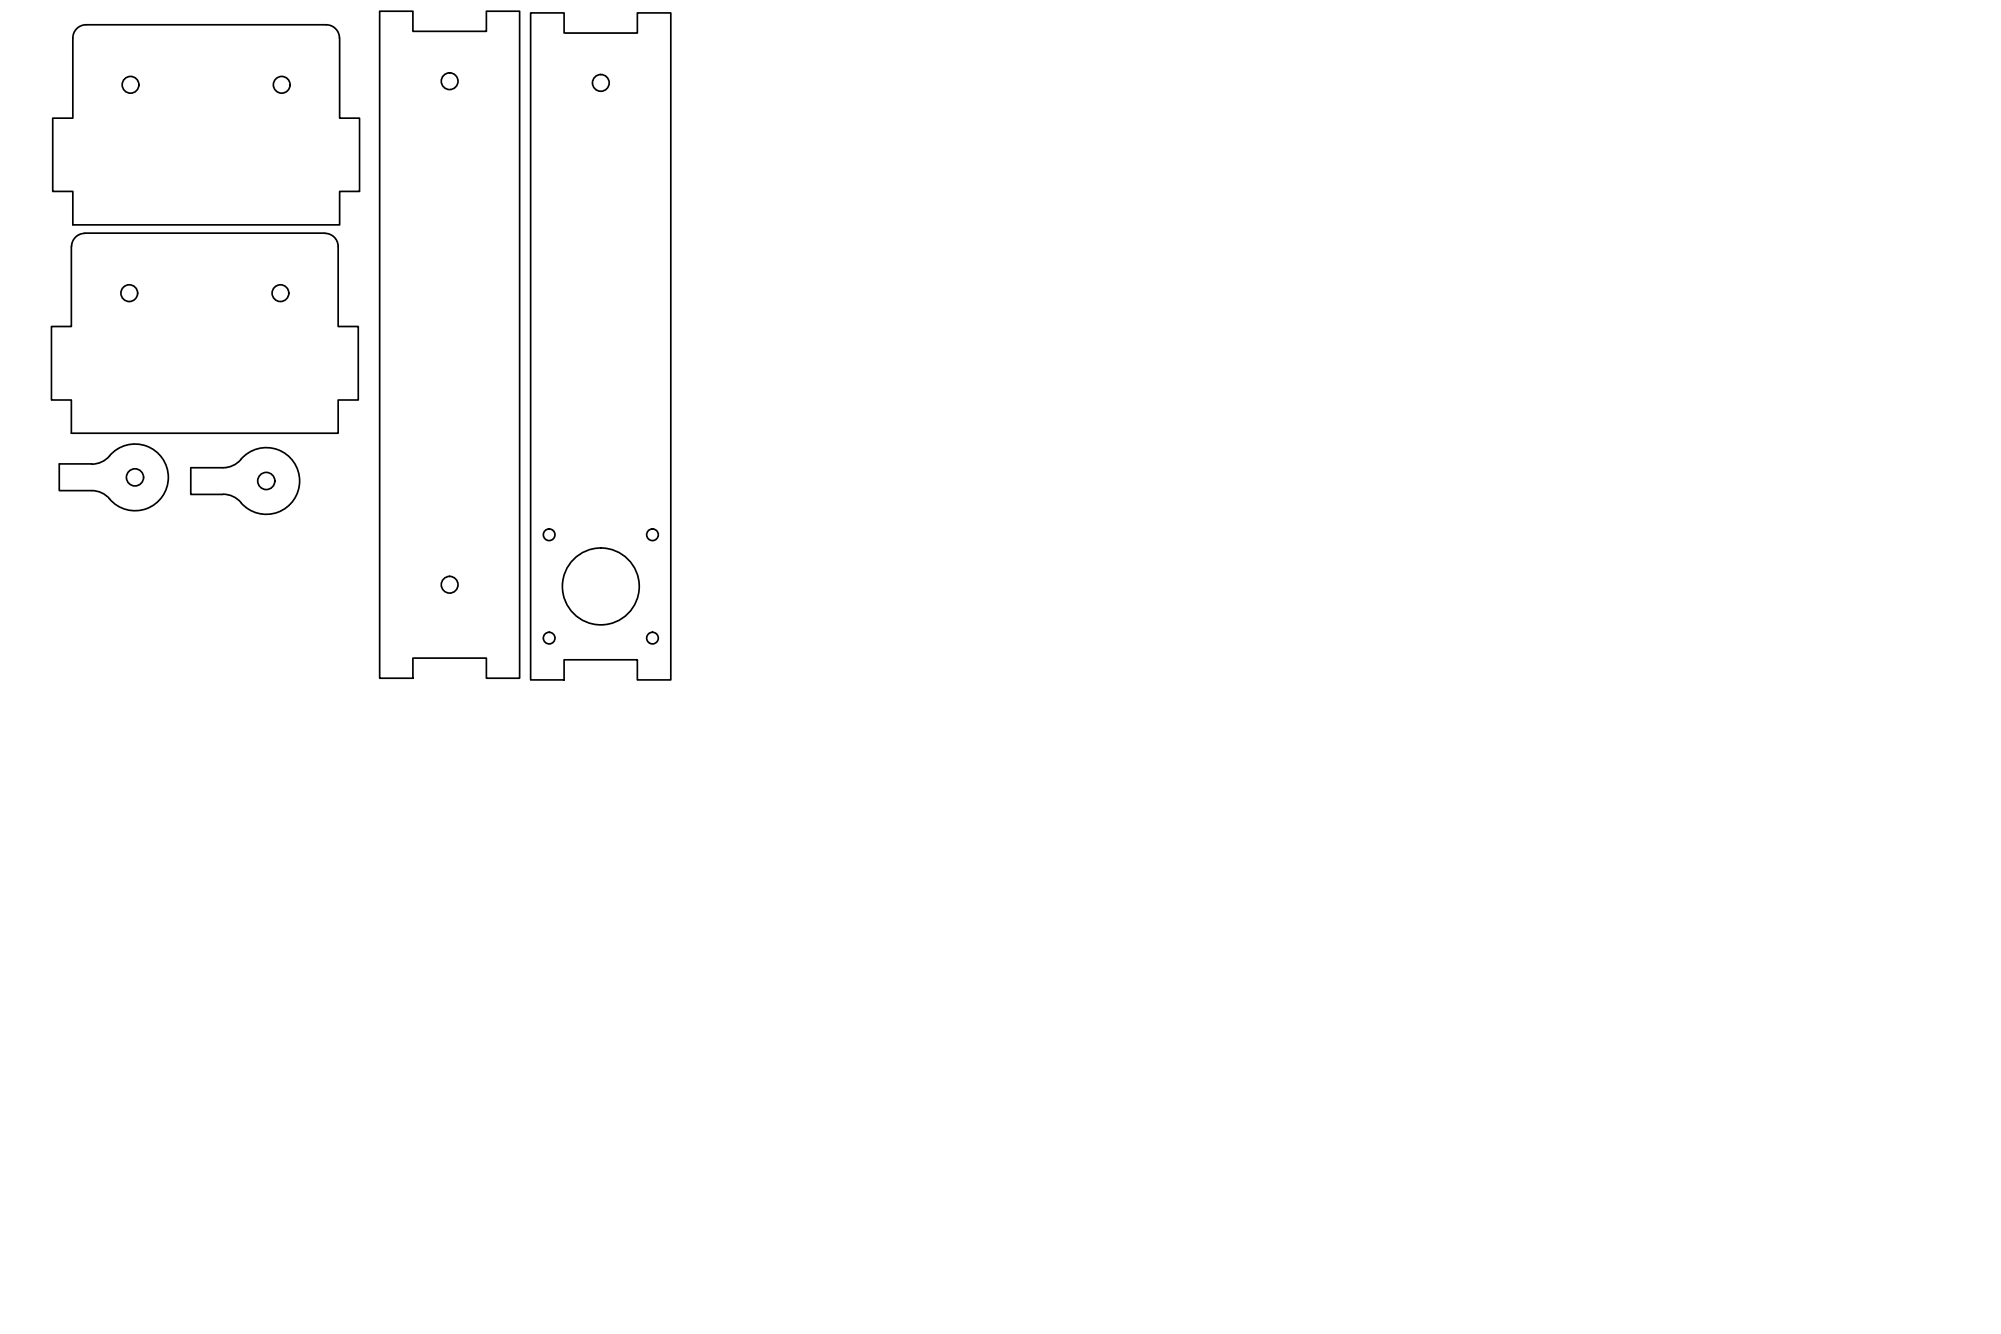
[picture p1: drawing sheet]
<svg xmlns="http://www.w3.org/2000/svg" width="600mm" height="400mm" viewBox="0 0 600 400" stroke-linecap="round" stroke-linejoin="round" font-family="sans-serif">
<!-- layer: Visible (ANSI) -->
<g fill="none" stroke="#000" stroke-width=".51">
<path d="M25.8 7.4a4 4 0 0 0-4 4v24h-6v22h6v10h80.1v-10h5.9v-22h-5.9v-24M25.8 7.4h72a4 4 0 0 1 4 4M113.9 3.4h9.9v6h22.1v-6h9.9v200h-9.9v-6h-22.1v6h-9.9zM159.1 3.9h10.1v6h21.9v-6h10.1v200h-10.1v-6h-21.9v6h-10.1zM97.4 69.9l-72 .1a4 4 0 0 0-3.9 3.9M97.4 70a4 4 0 0 1 4 3.9v24h6v22.1h-6v9.9h-80v-9.9h-6v-22.1h6v-24M27.5 139.1h-9.7v8h9.7a7 7 0 0 1 5.4 2.5M32.9 136.7a10 10 0 0 1 14.5-.8 10 10 0 0 1 0 14.5 10 10 0 0 1-14.5-.8M32.9 136.7a7 7 0 0 1-5.4 2.5M72.2 137.8a10 10 0 0 1 14.5-.8 10 10 0 0 1 0 14.5 10 10 0 0 1-14.5-.8M72.2 137.8a7 7 0 0 1-5.3 2.5h-9.7v8h9.7M66.9 148.2a7 7 0 0 1 5.3 2.5"/>
<circle cx="39.1" cy="25.4" r="2.51"/>
<circle cx="84.5" cy="25.4" r="2.51"/>
<circle cx="134.8" cy="24.4" r="2.51"/>
<circle cx="180.2" cy="24.9" r="2.51"/>
<circle cx="38.8" cy="87.9" r="2.51"/>
<circle cx="84.1" cy="87.9" r="2.51"/>
<circle cx="40.5" cy="143.2" r="2.57"/>
<circle cx="79.9" cy="144.2" r="2.57"/>
<circle cx="134.8" cy="175.4" r="2.51"/>
<circle cx="164.7" cy="160.4" r="1.75"/>
<circle cx="180.2" cy="175.9" r="11.5"/>
<circle cx="195.7" cy="160.4" r="1.75"/>
<circle cx="164.7" cy="191.4" r="1.75"/>
<circle cx="195.7" cy="191.4" r="1.75"/>
</g>
</svg>
